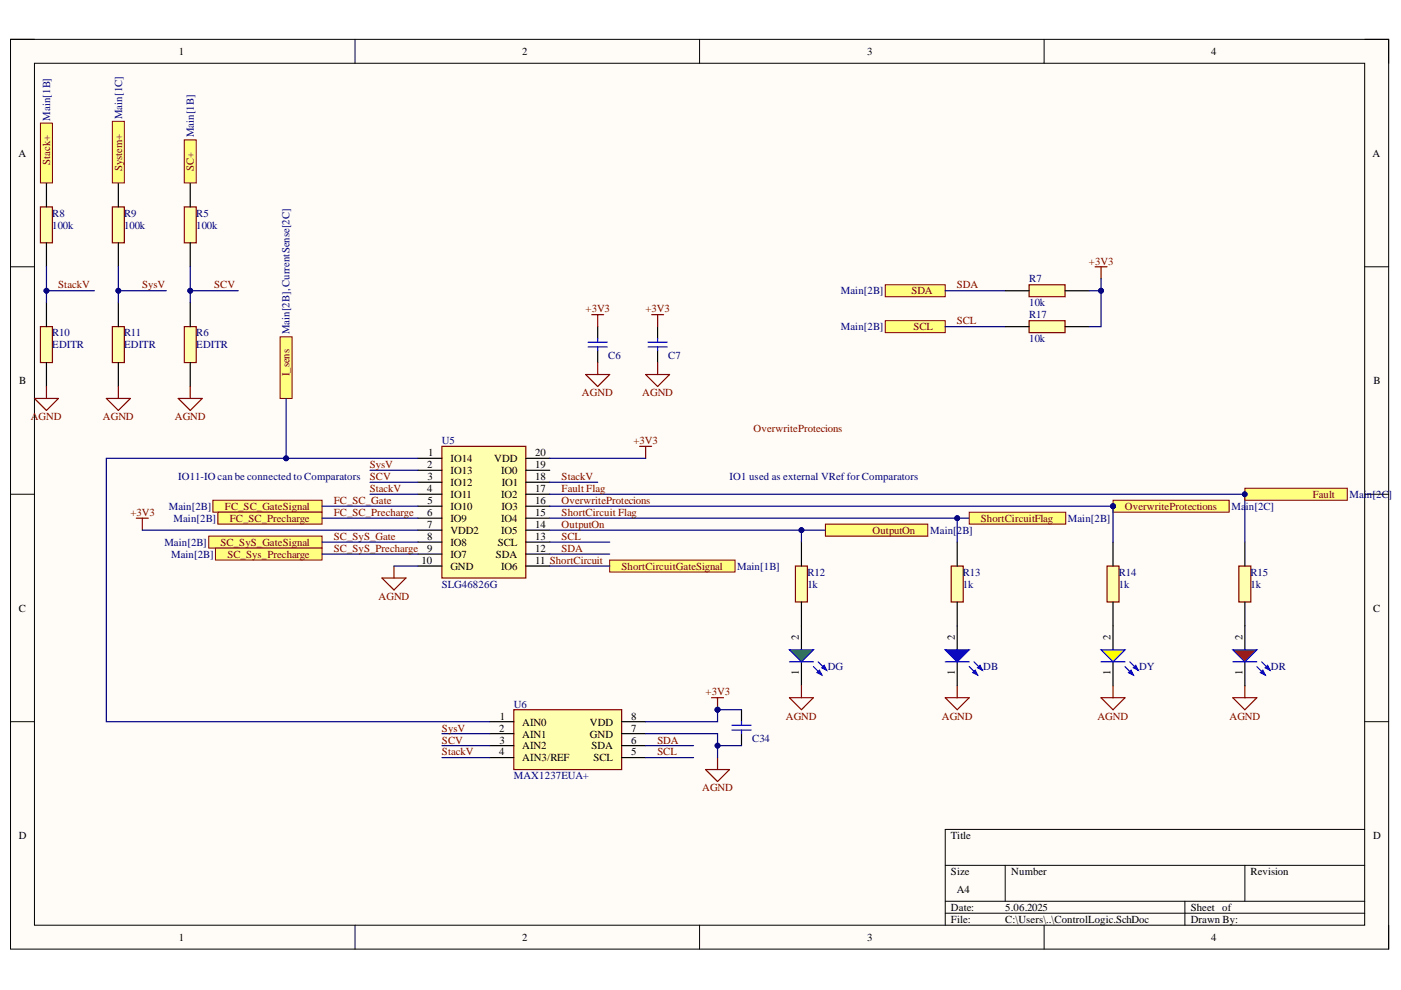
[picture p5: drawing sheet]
<svg xmlns="http://www.w3.org/2000/svg" width="297mm" height="210mm" viewBox="0 0 297 210" stroke-linecap="round" stroke-linejoin="round" font-family="sans-serif">
<defs><g id="words">
<g font-size="2.3">
<text x="37.9" y="11.7">1</text>
<text x="110.7" y="11.7">2</text>
<text x="183.9" y="11.7">3</text>
<text x="256.8" y="11.7">4</text>
<text x="3.9" y="33.3">A</text>
<text x="291" y="33.3">A</text>
<text x="4.1" y="81.4">B</text>
<text x="291.2" y="81.4">B</text>
<text x="90.6" y="99.3">2</text>
<text x="90.7" y="101.8">3</text>
<text x="90.7" y="96.7">1</text>
<text x="95.5" y="98">IO14</text>
<text x="95.5" y="100.5">IO13</text>
<text x="104.8" y="98">VDD</text>
<text x="106.2" y="100.5">IO0</text>
<text x="113.5" y="96.7">20</text>
<text x="113.5" y="99.3">19</text>
<text x="113.5" y="101.8">18</text>
<text x="90.6" y="104.3">4</text>
<text x="90.7" y="106.9">5</text>
<text x="95.5" y="103.1">IO12</text>
<text x="95.5" y="105.6">IO11</text>
<text x="106.2" y="105.6">IO2</text>
<text x="106.4" y="103.1">IO1</text>
<text x="113.5" y="104.3">17</text>
<text x="113.5" y="106.9">16</text>
<text x="90.6" y="109.4">6</text>
<text x="90.6" y="111.9">7</text>
<text x="95.5" y="108.1">IO10</text>
<text x="95.5" y="110.7">IO9</text>
<text x="95.5" y="113.2">VDD2</text>
<text x="106.2" y="110.7">IO4</text>
<text x="106.2" y="113.2">IO5</text>
<text x="106.3" y="108.1">IO3</text>
<text x="113.5" y="109.4">15</text>
<text x="113.5" y="111.9">14</text>
<text x="89.4" y="119.5">10</text>
<text x="90.6" y="114.5">8</text>
<text x="90.6" y="117">9</text>
<text x="95.5" y="115.7">IO8</text>
<text x="95.5" y="118.3">IO7</text>
<text x="105.1" y="118.3">SDA</text>
<text x="105.5" y="115.7">SCL</text>
<text x="113.5" y="114.5">13</text>
<text x="113.5" y="117">12</text>
<text x="113.5" y="119.5">11 ShortCircuit</text>
<text x="95.5" y="120.8">GND</text>
<text x="106.2" y="120.8">IO6</text>
<text x="4" y="129.7">C</text>
<text x="291.1" y="129.7">C</text>
<text x="169.4" y="135.8" transform="rotate(-90 169.4 135.8)">2</text>
<text x="202.5" y="135.8" transform="rotate(-90 202.5 135.8)">2</text>
<text x="235.5" y="135.8" transform="rotate(-90 235.5 135.8)">2</text>
<text x="263.4" y="135.8" transform="rotate(-90 263.4 135.8)">2</text>
<text x="169.4" y="143.2" transform="rotate(-90 169.4 143.2)">1</text>
<text x="202.5" y="143.2" transform="rotate(-90 202.5 143.2)">1</text>
<text x="235.5" y="143.2" transform="rotate(-90 235.5 143.2)">1</text>
<text x="263.4" y="143.2" transform="rotate(-90 263.4 143.2)">1</text>
<text x="105.8" y="155.1">2</text>
<text x="106" y="152.6">1</text>
<text x="110.7" y="153.8">AIN0</text>
<text x="125.1" y="153.8">VDD</text>
<text x="133.8" y="152.6">8</text>
<text x="133.8" y="155.1">7</text>
<text x="105.8" y="160.2">4</text>
<text x="105.9" y="157.6">3</text>
<text x="110.7" y="156.4">AIN1</text>
<text x="110.7" y="158.9">AIN2</text>
<text x="110.7" y="161.4">AIN3/REF</text>
<text x="125.1" y="156.4">GND</text>
<text x="125.4" y="158.9">SDA</text>
<text x="125.8" y="161.4">SCL</text>
<text x="133.8" y="157.6">6</text>
<text x="133.8" y="160.2">5</text>
<text x="4" y="177.9">D</text>
<text x="201.6" y="177.9">Title</text>
<text x="291.1" y="177.9">D</text>
<text x="201.6" y="185.5">Size</text>
<text x="214.4" y="185.5">Number</text>
<text x="265.1" y="185.5">Revision</text>
<text x="202.9" y="189.3">A4</text>
<text x="201.6" y="193.1">Date:</text>
<text x="201.6" y="195.7">File:</text>
<text x="213.1" y="193.1">5.06.2025</text>
<text x="213.1" y="195.7">C:\Users\..\ControlLogic.SchDoc</text>
<text x="252.5" y="193.1">Sheet of</text>
<text x="252.5" y="195.7">Drawn By:</text>
<text x="37.9" y="199.5">1</text>
<text x="110.7" y="199.5">2</text>
<text x="183.9" y="199.5">3</text>
<text x="256.8" y="199.5">4</text>
</g>
<g font-size="2.3" fill="#000080">
<text x="10.7" y="25.6" transform="rotate(-90 10.7 25.6)">Main[1B]</text>
<text x="25.9" y="25.3" transform="rotate(-90 25.9 25.3)">Main[1C]</text>
<text x="41.1" y="29.1" transform="rotate(-90 41.1 29.1)">Main[1B]</text>
<text x="11.1" y="46">R8</text>
<text x="26.3" y="46">R9</text>
<text x="41.6" y="46">R5</text>
<text x="11.1" y="48.5">100k</text>
<text x="26.3" y="48.5">100k</text>
<text x="41.6" y="48.5">100k</text>
<text x="218.2" y="59.9">R7</text>
<text x="178.3" y="62.4">Main[2B]</text>
<text x="218.2" y="65">10k</text>
<text x="11.1" y="71.3">R10</text>
<text x="26.3" y="71.3">R11</text>
<text x="41.6" y="71.3">R6</text>
<text x="61.4" y="70.9" transform="rotate(-90 61.4 70.9)">Main[2B],CurrentSense[2C]</text>
<text x="178.3" y="70">Main[2B]</text>
<text x="218.2" y="67.5">R17</text>
<text x="11.1" y="73.8">EDITR</text>
<text x="26.3" y="73.8">EDITR</text>
<text x="41.6" y="73.8">EDITR</text>
<text x="129" y="76.1">C6</text>
<text x="141.7" y="76.1">C7</text>
<text x="218.2" y="72.6">10k</text>
<text x="93.7" y="94.2">U5</text>
<text x="37.8" y="101.8">IO11-IO can be connected to Comparators</text>
<text x="154.7" y="101.8">IO1 used as external VRef for Comparators</text>
<text x="286.1" y="105.6">Mai</text>
<text x="289.8" y="105.6">n[2C]</text>
<text x="35.8" y="108.1">Main[2B]</text>
<text x="36.8" y="110.7">Main[2B]</text>
<text x="197.2" y="113.2">Main[2B]</text>
<text x="226.4" y="110.7">Main[2B]</text>
<text x="261.1" y="108.1">Main[2C]</text>
<text x="34.8" y="115.7">Main[2B]</text>
<text x="36.3" y="118.3">Main[2B]</text>
<text x="93.7" y="124.6">SLG46826G</text>
<text x="156.3" y="120.8">Main[1B]</text>
<text x="171.2" y="122.1">R12</text>
<text x="171.2" y="124.6">1k</text>
<text x="204.2" y="122.1">R13</text>
<text x="204.2" y="124.6">1k</text>
<text x="237.2" y="122.1">R14</text>
<text x="237.2" y="124.6">1k</text>
<text x="265.1" y="122.1">R15</text>
<text x="265.1" y="124.6">1k</text>
<text x="175.5" y="142.1">DG</text>
<text x="208.5" y="142.1">DB</text>
<text x="241.5" y="142.1">DY</text>
<text x="269.5" y="142.1">DR</text>
<text x="108.9" y="150">U6</text>
<text x="159.5" y="157.4">C34</text>
<text x="108.9" y="165.2">MAX1237EUA+</text>
</g>
<g font-size="2.3" fill="#800000">
<text x="10.7" y="35" transform="rotate(-90 10.7 35)">Stack+</text>
<text x="25.9" y="36.2" transform="rotate(-90 25.9 36.2)">System+</text>
<text x="41.1" y="36.2" transform="rotate(-90 41.1 36.2)">SC+</text>
<text x="230.9" y="56.1">+3V3</text>
<text x="12.3" y="61.2">StackV</text>
<text x="30.1" y="61.2">SysV</text>
<text x="45.4" y="61.2">SCV</text>
<text x="193.3" y="62.4">SDA</text>
<text x="202.9" y="61.2">SDA</text>
<text x="124.2" y="66.2">+3V3</text>
<text x="136.8" y="66.2">+3V3</text>
<text x="193.7" y="70">SCL</text>
<text x="202.9" y="68.8">SCL</text>
<text x="61.4" y="79.7" transform="rotate(-90 61.4 79.7)">I_sens</text>
<text x="123.4" y="84">AGND</text>
<text x="136.2" y="84">AGND</text>
<text x="6.5" y="89.1">AGND</text>
<text x="21.8" y="89.1">AGND</text>
<text x="37" y="89.1">AGND</text>
<text x="134.3" y="94.2">+3V3</text>
<text x="159.8" y="91.7">OverwriteProtecions</text>
<text x="78.4" y="101.8">SCV</text>
<text x="78.4" y="99.3">SysV</text>
<text x="119.1" y="101.8">StackV</text>
<text x="70.8" y="106.9">FC_SC_Gate</text>
<text x="78.4" y="104.3">StackV</text>
<text x="119.1" y="106.9">OverwriteProtecions</text>
<text x="119.1" y="104.3">Fault Flag</text>
<text x="278.3" y="105.6">Fault</text>
<text x="27.7" y="109.4">+3V3</text>
<text x="47.7" y="108.1">FC_SC_GateSignal</text>
<text x="48.7" y="110.7">FC_SC_Precharge</text>
<text x="70.8" y="109.4">FC_SC_Precharge</text>
<text x="119.1" y="111.9">OutputOn</text>
<text x="119.1" y="109.4">ShortCircuit Flag</text>
<text x="185" y="113.2">OutputOn</text>
<text x="208" y="110.7">ShortCircuitFlag</text>
<text x="238.5" y="108.1">OverwriteProtections</text>
<text x="46.8" y="115.7">SC_SyS_GateSignal</text>
<text x="48.2" y="118.3">SC_Sys_Precharge</text>
<text x="70.8" y="114.5">SC_SyS_Gate</text>
<text x="70.8" y="117">SC_SyS_Precharge</text>
<text x="119.1" y="114.5">SCL</text>
<text x="119.1" y="117">SDA</text>
<text x="131.8" y="120.8">ShortCircuitGateSignal</text>
<text x="80.3" y="127.1">AGND</text>
<text x="149.6" y="147.4">+3V3</text>
<text x="93.7" y="155.1">SysV</text>
<text x="166.6" y="152.6">AGND</text>
<text x="199.7" y="152.6">AGND</text>
<text x="232.7" y="152.6">AGND</text>
<text x="260.7" y="152.6">AGND</text>
<text x="93.7" y="160.2">StackV</text>
<text x="93.7" y="157.6">SCV</text>
<text x="139.4" y="160.2">SCL</text>
<text x="139.4" y="157.6">SDA</text>
<text x="148.9" y="167.8">AGND</text>
</g>
</g></defs>
<path d="M2.2 8.3h292.2v192.9h-292.2z" fill-rule="evenodd" fill="#fffcf8"/>
<path d="M2.2 8.3h292.2v192.9h-292.2z" fill="none" stroke="#000" stroke-width=".21"/>
<path d="M7.3 13.4h282v182.8h-282z" fill-rule="evenodd" fill="#fffcf8"/>
<g fill="none" stroke="#000" stroke-width=".21">
<path d="M2.2 8.3h5.1M7.3 13.4h282v182.8h-282zM75.3 8.3v5.1M148.3 8.3v5.1M221.4 8.3v5.1M289.3 8.3h5.1v5.1M2.2 56.6h5.1M289.3 56.6h5.1M2.2 104.8h5.1M289.3 104.8h5.1M2.2 153h5.1M289.3 153h5.1"/>
<path d="M289.3 175.9h-88.9v20.3M75.3 196.2v5M148.3 196.2v5M200.4 183.5h88.9M200.4 191.1h88.9M200.4 193.6h88.9M213.1 183.5v7.6M221.4 196.2v5M251.2 191.1v5.1M263.9 183.5v7.6M294.4 196.2v5"/>
</g>
<path d="M93.7 94.6h17.8v28h-17.8z" fill-rule="evenodd" fill="#ffffb0"/>
<path d="M232.2 56.6h2.5M233.4 56.6v2.5M125.5 66.7h2.5M126.7 66.7v2.6M93.7 94.6h17.8v28h-17.8zM135.6 94.6h2.6M136.9 94.6v2.6M28.9 109.9h2.5M30.2 109.9v2.5" fill="none" stroke="#800000" stroke-width=".25"/>
<g fill="none" stroke="#000" stroke-width=".25">
<path d="M126.7 69.3v2.5M126.7 74.3v2.6M88.6 97.2h5.1M88.6 99.7h5.1M111.5 97.2h5.1M111.5 99.7h5.1M88.6 102.3h5.1M88.6 104.8h5.1M88.6 107.3h5.1M88.6 109.9h5.1M88.6 112.4h5.1M88.6 114.9h5.1"/>
<path d="M88.6 117.5h5.1M111.5 102.3h5.1M111.5 104.8h5.1M111.5 107.3h5.1M111.5 109.9h5.1M111.5 112.4h5.1M111.5 114.9h5.1M111.5 117.5h5.1M88.6 120h5.1M111.5 120h5.1"/>
</g>
<path d="M124.7 72.6h4.1M124.7 73.6h4.1M126.7 71.8v.8M126.7 73.6v.7" fill="none" stroke="#00f" stroke-width=".25"/>
<path d="M23.8 69.3h2.6v7.6h-2.6z" fill-rule="evenodd" fill="#ffffb0"/>
<path d="M23.8 69.3h2.6v7.6h-2.6z" fill="none" stroke="#800000" stroke-width=".25"/>
<path d="M25.1 64.2v5.1M25.1 76.9v5" fill="none" stroke="#000" stroke-width=".25"/>
<path d="M23.8 43.9h2.6v7.6h-2.6z" fill-rule="evenodd" fill="#ffffb0"/>
<path d="M23.8 43.9h2.6v7.6h-2.6z" fill="none" stroke="#800000" stroke-width=".25"/>
<path d="M25.1 38.8v5.1M25.1 51.5v5.1" fill="none" stroke="#000" stroke-width=".25"/>
<path d="M8.6 69.3h2.5v7.6h-2.5z" fill-rule="evenodd" fill="#ffffb0"/>
<path d="M8.6 69.3h2.5v7.6h-2.5z" fill="none" stroke="#800000" stroke-width=".25"/>
<path d="M9.8 64.2v5.1M9.8 76.9v5" fill="none" stroke="#000" stroke-width=".25"/>
<path d="M8.6 43.9h2.5v7.6h-2.5z" fill-rule="evenodd" fill="#ffffb0"/>
<path d="M8.6 43.9h2.5v7.6h-2.5zM138.2 66.7h2.5M139.4 66.7v2.6" fill="none" stroke="#800000" stroke-width=".25"/>
<path d="M9.8 38.8v5.1M9.8 51.5v5.1M139.4 69.3v2.5M139.4 74.3v2.6" fill="none" stroke="#000" stroke-width=".25"/>
<path d="M137.4 72.6h4.1M137.4 73.6h4.1M139.4 71.8v.8M139.4 73.6v.7" fill="none" stroke="#00f" stroke-width=".25"/>
<path d="M8.6 26.1h2.5v12.7h-2.5z" fill-rule="evenodd" fill="#ffff80"/>
<path d="M8.6 26.1h2.5v12.7h-2.5z" fill="none" stroke="#800000" stroke-width=".21"/>
<path d="M23.8 25.7h2.6v13.1h-2.6z" fill-rule="evenodd" fill="#ffff80"/>
<path d="M23.8 25.7h2.6v13.1h-2.6z" fill="none" stroke="#800000" stroke-width=".21"/>
<path d="M59.4 71.4h2.5v13.1h-2.5z" fill-rule="evenodd" fill="#ffff80"/>
<path d="M59.4 71.4h2.5v13.1h-2.5z" fill="none" stroke="#800000" stroke-width=".21"/>
<path d="M187.7 68h12.7v2.5h-12.7z" fill-rule="evenodd" fill="#ffff80"/>
<path d="M187.7 68h12.7v2.5h-12.7z" fill="none" stroke="#800000" stroke-width=".21"/>
<path d="M187.7 60.4h12.7v2.5h-12.7z" fill-rule="evenodd" fill="#ffff80"/>
<path d="M187.7 60.4h12.7v2.5h-12.7z" fill="none" stroke="#800000" stroke-width=".21"/>
<path d="M108.9 150.5h22.9v12.7h-22.9z" fill-rule="evenodd" fill="#ffffb0"/>
<path d="M108.9 150.5h22.9v12.7h-22.9zM150.9 147.9h2.5M152.1 147.9v2.6" fill="none" stroke="#800000" stroke-width=".25"/>
<path d="M103.9 153h5M103.9 155.6h5M103.9 158.1h5M131.8 153h5.1M131.8 155.6h5.1M131.8 158.1h5.1M103.9 160.6h5M131.8 160.6h5.1" fill="none" stroke="#000" stroke-width=".25"/>
<circle cx="152.1" cy="150.5" r=".51" fill="#000080"/>
<circle cx="152.1" cy="150.5" r=".51" fill="none" stroke="#000080" stroke-width=".21"/>
<path d="M157.2 150.5v2.5M157.2 155.6v2.5" fill="none" stroke="#000" stroke-width=".25"/>
<path d="M155.2 153.8h4M155.2 154.8h4M157.2 153v.8M157.2 154.8v.8" fill="none" stroke="#00f" stroke-width=".25"/>
<path d="M124.2 79.4h5.1l-2.6 2.5zM126.7 76.9v2.5M136.9 79.4h5.1l-2.6 2.5zM139.4 76.9v2.5M7.3 84.5h5.1l-2.6 2.5zM9.8 81.9v2.6M22.5 84.5h5.1l-2.5 2.5zM25.1 81.9v2.6M81 122.6h5.1l-2.6 2.5zM83.5 120v2.6M149.6 163.2h5.1l-2.6 2.5zM152.1 160.6v2.6" fill="none" stroke="#800000" stroke-width=".25"/>
<path d="M39.1 69.3h2.5v7.6h-2.5z" fill-rule="evenodd" fill="#ffffb0"/>
<path d="M39.1 69.3h2.5v7.6h-2.5z" fill="none" stroke="#800000" stroke-width=".25"/>
<path d="M40.3 64.2v5.1M40.3 76.9v5" fill="none" stroke="#000" stroke-width=".25"/>
<path d="M39.1 43.9h2.5v7.6h-2.5z" fill-rule="evenodd" fill="#ffffb0"/>
<path d="M39.1 43.9h2.5v7.6h-2.5zM37.8 84.5h5.1l-2.6 2.5zM40.3 81.9v2.6" fill="none" stroke="#800000" stroke-width=".25"/>
<path d="M40.3 38.8v5.1M40.3 51.5v5.1" fill="none" stroke="#000" stroke-width=".25"/>
<path d="M39.1 29.7h2.5v9.1h-2.5z" fill-rule="evenodd" fill="#ffff80"/>
<path d="M39.1 29.7h2.5v9.1h-2.5z" fill="none" stroke="#800000" stroke-width=".21"/>
<path d="M236 132.7v5.1M236 140.3v5.1" fill="none" stroke="#000" stroke-width=".25"/>
<path d="M233.4 137.8h5.1l-2.5 2.5z" fill="#ff0"/>
<path d="M233.4 137.8h5.1l-2.5 2.5zM238.5 141.3l1.8 1.8M239.5 140.3l1.8 1.8" fill="none" stroke="#00f" stroke-width=".25"/>
<path d="M239.3 142.6l.5-.5 .5 1z" fill="#00f"/>
<path d="M239.3 142.6l.5-.5 .5 1z" fill="none" stroke="#00f" stroke-width=".25"/>
<path d="M240.3 141.6l.5-.5 .5 1z" fill="#00f"/>
<path d="M233.4 140.3h5.1M240.3 141.6l.5-.5 .5 1z" fill="none" stroke="#00f" stroke-width=".25"/>
<path d="M169.9 132.7v5.1M169.9 140.3v5.1" fill="none" stroke="#000" stroke-width=".25"/>
<path d="M167.4 137.8h5.1l-2.6 2.5z" fill="#0f0"/>
<path d="M167.4 137.8h5.1l-2.6 2.5zM172.5 141.3l1.7 1.8M173.5 140.3l1.8 1.8" fill="none" stroke="#00f" stroke-width=".25"/>
<path d="M173.2 142.6l.5-.5 .5 1z" fill="#00f"/>
<path d="M173.2 142.6l.5-.5 .5 1z" fill="none" stroke="#00f" stroke-width=".25"/>
<path d="M174.2 141.6l.6-.5 .5 1z" fill="#00f"/>
<path d="M167.4 140.3h5.1M174.2 141.6l.6-.5 .5 1z" fill="none" stroke="#00f" stroke-width=".25"/>
<path d="M168.6 120h2.6v7.6h-2.6z" fill-rule="evenodd" fill="#ffffb0"/>
<path d="M168.6 120h2.6v7.6h-2.6z" fill="none" stroke="#800000" stroke-width=".25"/>
<path d="M169.9 114.9v5.1M169.9 127.6v5.1" fill="none" stroke="#000" stroke-width=".25"/>
<path d="M201.7 120h2.5v7.6h-2.5z" fill-rule="evenodd" fill="#ffffb0"/>
<path d="M201.7 120h2.5v7.6h-2.5z" fill="none" stroke="#800000" stroke-width=".25"/>
<path d="M202.9 114.9v5.1M202.9 127.6v5.1" fill="none" stroke="#000" stroke-width=".25"/>
<path d="M234.7 120h2.6v7.6h-2.6z" fill-rule="evenodd" fill="#ffffb0"/>
<path d="M234.7 120h2.6v7.6h-2.6z" fill="none" stroke="#800000" stroke-width=".25"/>
<path d="M236 114.9v5.1M236 127.6v5.1" fill="none" stroke="#000" stroke-width=".25"/>
<path d="M262.7 120h2.5v7.6h-2.5z" fill-rule="evenodd" fill="#ffffb0"/>
<path d="M262.7 120h2.5v7.6h-2.5z" fill="none" stroke="#800000" stroke-width=".25"/>
<path d="M263.9 114.9v5.1M263.9 127.6v5.1" fill="none" stroke="#000" stroke-width=".25"/>
<path d="M175 111.1h21.7v2.6h-21.7z" fill-rule="evenodd" fill="#ffff80"/>
<path d="M175 111.1h21.7v2.6h-21.7z" fill="none" stroke="#800000" stroke-width=".21"/>
<path d="M236 106.1h24.6v2.5h-24.6z" fill-rule="evenodd" fill="#ffff80"/>
<path d="M236 106.1h24.6v2.5h-24.6z" fill="none" stroke="#800000" stroke-width=".21"/>
<circle cx="236" cy="107.3" r=".51" fill="#000080"/>
<circle cx="236" cy="107.3" r=".51" fill="none" stroke="#000080" stroke-width=".21"/>
<path d="M167.4 147.9h5.1l-2.6 2.6zM169.9 145.4v2.5M200.4 147.9h5.1l-2.6 2.6zM202.9 145.4v2.5M233.4 147.9h5.1l-2.5 2.6zM236 145.4v2.5M261.4 147.9h5.1l-2.6 2.6zM263.9 145.4v2.5" fill="none" stroke="#800000" stroke-width=".25"/>
<path d="M129.3 118.7h26.5v2.6h-26.5z" fill-rule="evenodd" fill="#ffff80"/>
<path d="M129.3 118.7h26.5v2.6h-26.5z" fill="none" stroke="#800000" stroke-width=".21"/>
<path d="M9.8 56.6v7.6M200.4 69.3h12.7M200.4 61.6h12.7M116.6 97.2h20.3M30.2 112.4h58.4M116.6 117.5h12.7M116.6 114.9h12.7M83.5 120h5.1" fill="none" stroke="#000080" stroke-width=".25"/>
<circle cx="9.8" cy="61.6" r=".51" fill="#000080"/>
<circle cx="9.8" cy="61.6" r=".51" fill="none" stroke="#000080" stroke-width=".21"/>
<path d="M60.7 84.5v12.7h27.9" fill="none" stroke="#000080" stroke-width=".25"/>
<circle cx="60.7" cy="97.2" r=".51" fill="#000080"/>
<circle cx="60.7" cy="97.2" r=".51" fill="none" stroke="#000080" stroke-width=".21"/>
<path d="M136.9 158.1h10.1M152.1 150.5v2.5h-15.2M136.9 160.6h10.1" fill="none" stroke="#000080" stroke-width=".25"/>
<circle cx="152.1" cy="150.5" r=".51" fill="#000080"/>
<circle cx="152.1" cy="150.5" r=".51" fill="none" stroke="#000080" stroke-width=".21"/>
<path d="M152.1 150.5h5.1" fill="none" stroke="#000080" stroke-width=".25"/>
<circle cx="152.1" cy="150.5" r=".51" fill="#000080"/>
<circle cx="152.1" cy="150.5" r=".51" fill="none" stroke="#000080" stroke-width=".21"/>
<path d="M157.2 158.1h-5.1v2.5" fill="none" stroke="#000080" stroke-width=".25"/>
<circle cx="152.1" cy="158.1" r=".51" fill="#000080"/>
<circle cx="152.1" cy="158.1" r=".51" fill="none" stroke="#000080" stroke-width=".21"/>
<path d="M9.8 61.6h10.2" fill="none" stroke="#000080" stroke-width=".25"/>
<circle cx="9.8" cy="61.6" r=".51" fill="#000080"/>
<circle cx="9.8" cy="61.6" r=".51" fill="none" stroke="#000080" stroke-width=".21"/>
<path d="M25.1 56.6v7.6" fill="none" stroke="#000080" stroke-width=".25"/>
<circle cx="25.1" cy="61.6" r=".51" fill="#000080"/>
<circle cx="25.1" cy="61.6" r=".51" fill="none" stroke="#000080" stroke-width=".21"/>
<path d="M25.1 61.6h10.2" fill="none" stroke="#000080" stroke-width=".25"/>
<circle cx="25.1" cy="61.6" r=".51" fill="#000080"/>
<circle cx="25.1" cy="61.6" r=".51" fill="none" stroke="#000080" stroke-width=".21"/>
<path d="M40.3 56.6v7.6" fill="none" stroke="#000080" stroke-width=".25"/>
<circle cx="40.3" cy="61.6" r=".51" fill="#000080"/>
<circle cx="40.3" cy="61.6" r=".51" fill="none" stroke="#000080" stroke-width=".21"/>
<path d="M40.3 61.6h10.2" fill="none" stroke="#000080" stroke-width=".25"/>
<circle cx="40.3" cy="61.6" r=".51" fill="#000080"/>
<circle cx="40.3" cy="61.6" r=".51" fill="none" stroke="#000080" stroke-width=".21"/>
<path d="M116.6 104.8h147.3v10.1" fill="none" stroke="#000080" stroke-width=".25"/>
<circle cx="263.9" cy="104.8" r=".51" fill="#000080"/>
<circle cx="263.9" cy="104.8" r=".51" fill="none" stroke="#000080" stroke-width=".21"/>
<path d="M78.4 99.7h10.2M78.4 102.3h10.2M78.4 104.8h10.2M116.6 102.3h10.1M116.6 107.3h119.4" fill="none" stroke="#000080" stroke-width=".25"/>
<circle cx="236" cy="107.3" r=".51" fill="#000080"/>
<circle cx="236" cy="107.3" r=".51" fill="none" stroke="#000080" stroke-width=".21"/>
<path d="M236 107.3v7.6" fill="none" stroke="#000080" stroke-width=".25"/>
<circle cx="236" cy="107.3" r=".51" fill="#000080"/>
<circle cx="236" cy="107.3" r=".51" fill="none" stroke="#000080" stroke-width=".21"/>
<path d="M116.6 109.9h88.9" fill="none" stroke="#000080" stroke-width=".25"/>
<circle cx="202.9" cy="109.9" r=".51" fill="#000080"/>
<circle cx="202.9" cy="109.9" r=".51" fill="none" stroke="#000080" stroke-width=".21"/>
<path d="M202.9 109.9v5" fill="none" stroke="#000080" stroke-width=".25"/>
<circle cx="202.9" cy="109.9" r=".51" fill="#000080"/>
<circle cx="202.9" cy="109.9" r=".51" fill="none" stroke="#000080" stroke-width=".21"/>
<path d="M116.6 112.4h58.4" fill="none" stroke="#000080" stroke-width=".25"/>
<circle cx="169.9" cy="112.4" r=".51" fill="#000080"/>
<circle cx="169.9" cy="112.4" r=".51" fill="none" stroke="#000080" stroke-width=".21"/>
<path d="M169.9 112.4v2.5" fill="none" stroke="#000080" stroke-width=".25"/>
<circle cx="169.9" cy="112.4" r=".51" fill="#000080"/>
<circle cx="169.9" cy="112.4" r=".51" fill="none" stroke="#000080" stroke-width=".21"/>
<path d="M116.6 120h12.7M136.9 155.6h15.2v2.5" fill="none" stroke="#000080" stroke-width=".25"/>
<circle cx="152.1" cy="158.1" r=".51" fill="#000080"/>
<circle cx="152.1" cy="158.1" r=".51" fill="none" stroke="#000080" stroke-width=".21"/>
<path d="M60.7 97.2h-38.2v55.8h81.4" fill="none" stroke="#000080" stroke-width=".25"/>
<circle cx="60.7" cy="97.2" r=".51" fill="#000080"/>
<circle cx="60.7" cy="97.2" r=".51" fill="none" stroke="#000080" stroke-width=".21"/>
<path d="M93.7 158.1h10.2M93.7 155.6h10.2M93.7 160.6h10.2" fill="none" stroke="#000080" stroke-width=".25"/>
<path d="M218.2 60.4h7.6v2.5h-7.6z" fill-rule="evenodd" fill="#ffffb0"/>
<path d="M218.2 60.4h7.6v2.5h-7.6z" fill="none" stroke="#800000" stroke-width=".25"/>
<path d="M213.1 61.6h5.1M225.8 61.6h5.1" fill="none" stroke="#000" stroke-width=".25"/>
<path d="M218.2 68h7.6v2.5h-7.6z" fill-rule="evenodd" fill="#ffffb0"/>
<path d="M218.2 68h7.6v2.5h-7.6z" fill="none" stroke="#800000" stroke-width=".25"/>
<path d="M213.1 69.3h5.1M225.8 69.3h5.1" fill="none" stroke="#000" stroke-width=".25"/>
<path d="M233.4 59.1v10.2h-2.5" fill="none" stroke="#000080" stroke-width=".25"/>
<circle cx="233.4" cy="61.6" r=".51" fill="#000080"/>
<circle cx="233.4" cy="61.6" r=".51" fill="none" stroke="#000080" stroke-width=".21"/>
<path d="M230.9 61.6h2.5" fill="none" stroke="#000080" stroke-width=".25"/>
<circle cx="233.4" cy="61.6" r=".51" fill="#000080"/>
<circle cx="233.4" cy="61.6" r=".51" fill="none" stroke="#000080" stroke-width=".21"/>
<path d="M44.3 113.7h24v2.5h-24z" fill-rule="evenodd" fill="#ffff80"/>
<path d="M44.3 113.7h24v2.5h-24z" fill="none" stroke="#800000" stroke-width=".21"/>
<path d="M45.7 116.2h22.6v2.5h-22.6z" fill-rule="evenodd" fill="#ffff80"/>
<path d="M45.7 116.2h22.6v2.5h-22.6z" fill="none" stroke="#800000" stroke-width=".21"/>
<path d="M68.3 114.9h20.3M68.3 117.5h20.3" fill="none" stroke="#000080" stroke-width=".25"/>
<path d="M45.1 106.1h23.2v2.5h-23.2z" fill-rule="evenodd" fill="#ffff80"/>
<path d="M45.1 106.1h23.2v2.5h-23.2z" fill="none" stroke="#800000" stroke-width=".21"/>
<path d="M46.2 108.6h22.1v2.5h-22.1z" fill-rule="evenodd" fill="#ffff80"/>
<path d="M46.2 108.6h22.1v2.5h-22.1z" fill="none" stroke="#800000" stroke-width=".21"/>
<path d="M68.3 107.3h20.3M68.3 109.9h20.3" fill="none" stroke="#000080" stroke-width=".25"/>
<path d="M263.9 103.5h21.7v2.6h-21.7z" fill-rule="evenodd" fill="#ffff80"/>
<path d="M263.9 103.5h21.7v2.6h-21.7z" fill="none" stroke="#800000" stroke-width=".21"/>
<circle cx="263.9" cy="104.8" r=".51" fill="#000080"/>
<circle cx="263.9" cy="104.8" r=".51" fill="none" stroke="#000080" stroke-width=".21"/>
<path d="M205.5 108.6h20.4v2.5h-20.4z" fill-rule="evenodd" fill="#ffff80"/>
<path d="M205.5 108.6h20.4v2.5h-20.4z" fill="none" stroke="#800000" stroke-width=".21"/>
<path d="M202.9 132.7v5.1M202.9 140.3v5.1" fill="none" stroke="#000" stroke-width=".25"/>
<path d="M200.4 137.8h5.1l-2.6 2.5z" fill="#00f"/>
<path d="M200.4 137.8h5.1l-2.6 2.5zM205.5 141.3l1.8 1.8M206.5 140.3l1.8 1.8" fill="none" stroke="#00f" stroke-width=".25"/>
<path d="M206.3 142.6l.5-.5 .5 1z" fill="#00f"/>
<path d="M206.3 142.6l.5-.5 .5 1z" fill="none" stroke="#00f" stroke-width=".25"/>
<path d="M207.3 141.6l.5-.5 .5 1z" fill="#00f"/>
<path d="M200.4 140.3h5.1M207.3 141.6l.5-.5 .5 1z" fill="none" stroke="#00f" stroke-width=".25"/>
<path d="M263.9 132.7v5.1M263.9 140.3v5.1" fill="none" stroke="#000" stroke-width=".25"/>
<path d="M261.4 137.8h5.1l-2.6 2.5z" fill="#f00"/>
<path d="M261.4 137.8h5.1l-2.6 2.5zM266.5 141.3l1.7 1.8M267.5 140.3l1.8 1.8" fill="none" stroke="#00f" stroke-width=".25"/>
<path d="M267.2 142.6l.5-.5 .5 1z" fill="#00f"/>
<path d="M267.2 142.6l.5-.5 .5 1z" fill="none" stroke="#00f" stroke-width=".25"/>
<path d="M268.2 141.6l.6-.5 .5 1z" fill="#00f"/>
<path d="M261.4 140.3h5.1M268.2 141.6l.6-.5 .5 1z" fill="none" stroke="#00f" stroke-width=".25"/>
<use href="#words"/>
</svg>
